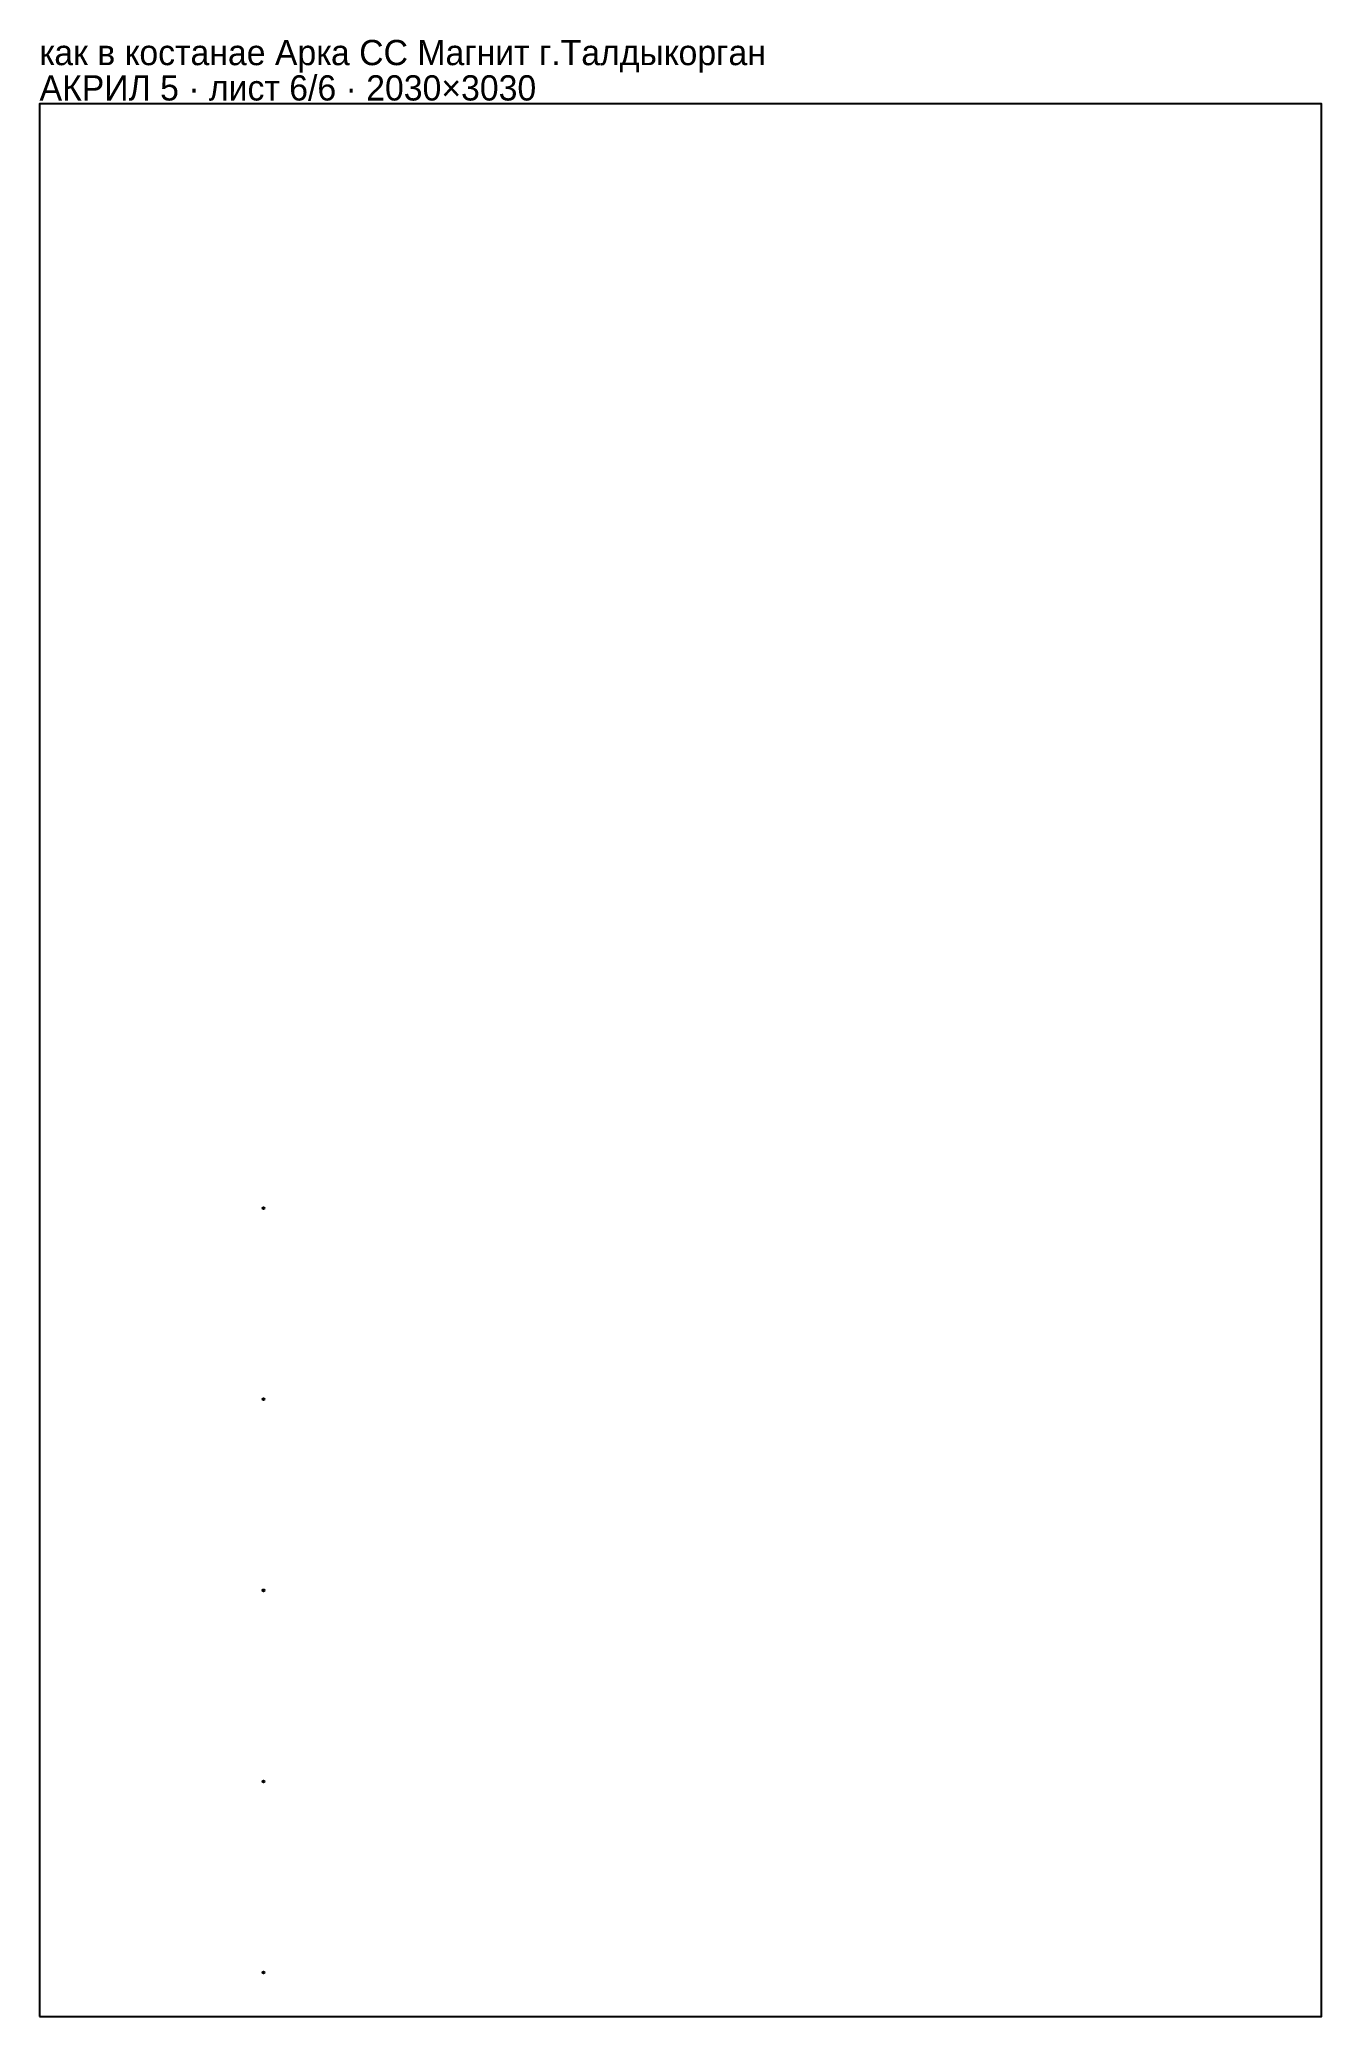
# Model space of a CAD drawing. Header units: millimetres. Extents: x 0 to 2030, y 0 to 3132.
import ezdxf

# ---------------------------------------------------------------- set-up
doc = ezdxf.new("R2010")
doc.units = ezdxf.units.MM
doc.layers.add('INFO', color=7, linetype='Continuous')

msp = doc.modelspace()

# ---------------------------------------------------------------- linework, layer by layer
msp.add_lwpolyline([(0, 0), (2030, 0), (2030, 3030), (0, 3030)], close=True)
for centre in [(354.5352, 1280.3714), (354.5352, 977.6864), (354.5352, 675.0004), (354.5352, 372.3144), (354.5352, 69.6284)]:
    msp.add_circle(centre, 1.6)

# ---------------------------------------------------------------- texts
at = {"layer": 'INFO'}
for s, p in [('как в костанае Арка СС Магнит г.Талдыкорган', (0, 3091)), ('АКРИЛ 5 · лист 6/6 · 2030×3030', (0, 3035))]:
    msp.add_text(s, height=40, dxfattribs=at).set_placement(p)

doc.saveas('drawing.dxf')
